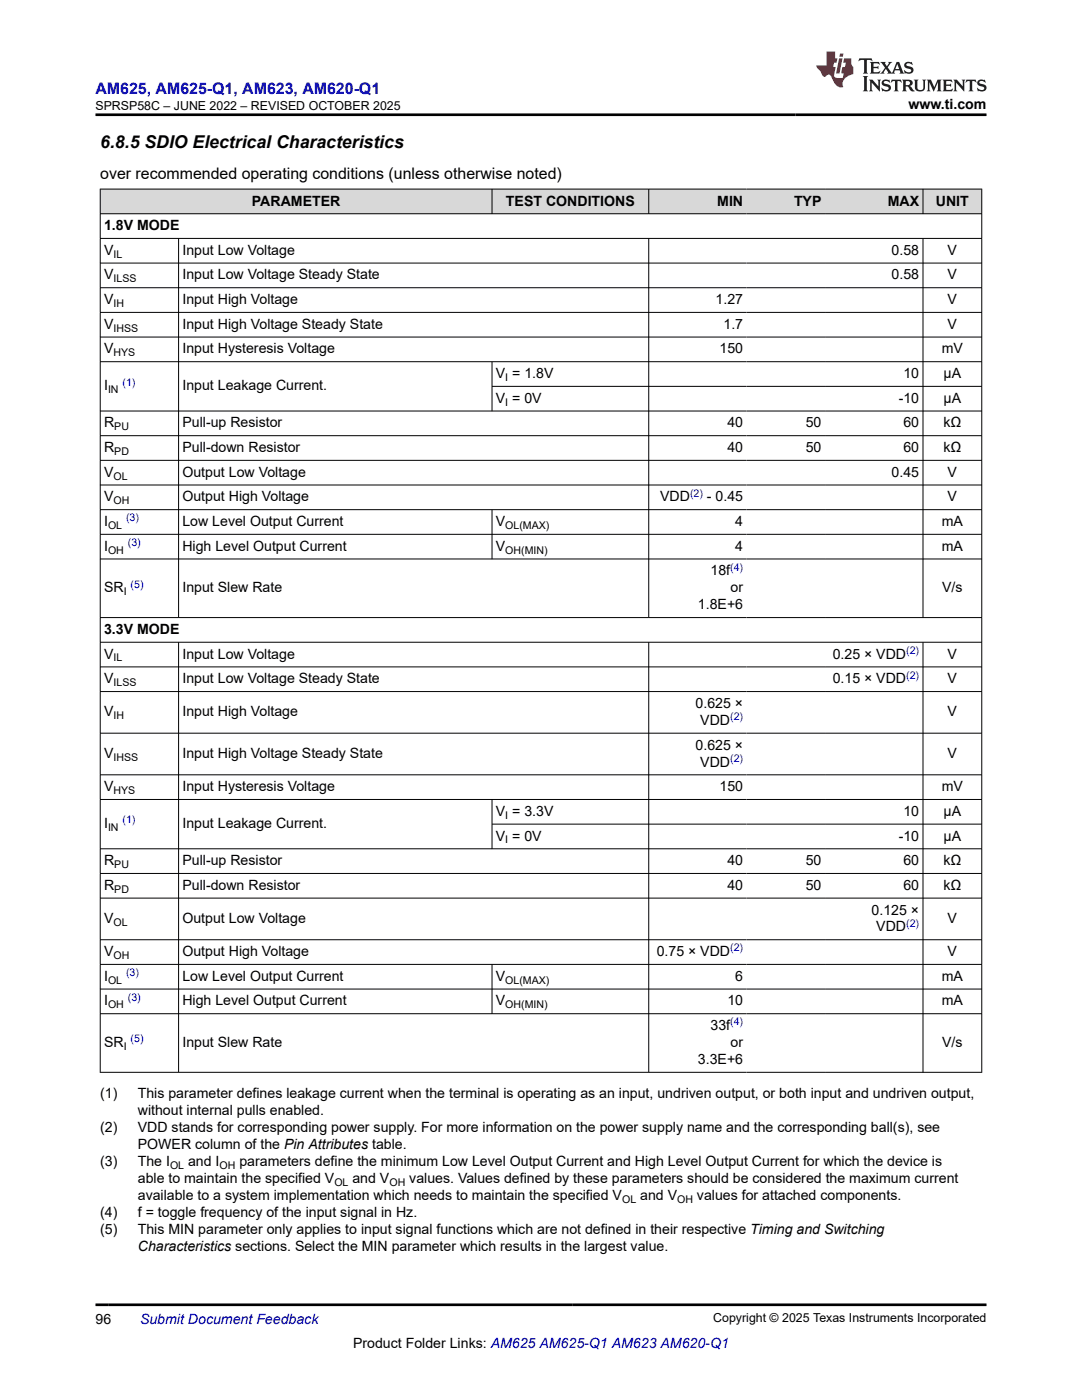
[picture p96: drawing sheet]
<svg xmlns="http://www.w3.org/2000/svg" width="216mm" height="279mm" viewBox="0 0 216 279" stroke-linecap="round" stroke-linejoin="round" font-family="sans-serif">
<defs><g id="words">
<text font-size="3.5" x="20" y="29.6">6.8.5 SDIO Electrical Characteristics</text>
<text font-size="3.2" fill="#00f" x="19" y="18.7">AM625, AM625-Q1, AM623, AM620-Q1</text>
<text font-size="3.2" x="20" y="35.6">over recommended operating conditions (unless otherwise noted)</text>
<g font-size="2.8">
<text x="181.3" y="21.8">www.ti.com</text>
<text x="50.3" y="41">PARAMETER</text>
<text x="101" y="41">TEST CONDITIONS</text>
<text x="143.1" y="41">MIN</text>
<text x="158.4" y="41">TYP</text>
<text x="177.1" y="41">MAX</text>
<text x="186.7" y="41">UNIT</text>
<text x="20.8" y="45.9">1.8V MODE</text>
<text x="20.8" y="50.9">V</text>
<text x="36.4" y="50.9">Input Low Voltage</text>
<text x="177.9" y="50.9">0.58</text>
<text x="189.1" y="50.9">V</text>
<text x="20.8" y="55.8">V</text>
<text x="36.4" y="55.8">Input Low Voltage Steady State</text>
<text x="177.9" y="55.8">0.58</text>
<text x="189.1" y="55.8">V</text>
<text x="20.8" y="60.7">V</text>
<text x="20.8" y="65.6">V</text>
<text x="36.4" y="60.7">Input High Voltage</text>
<text x="36.4" y="65.6">Input High Voltage Steady State</text>
<text x="142.8" y="60.7">1.27</text>
<text x="144.4" y="65.6">1.7</text>
<text x="189.1" y="60.7">V</text>
<text x="189.1" y="65.6">V</text>
<text x="20.8" y="70.5">V</text>
<text x="36.4" y="70.5">Input Hysteresis Voltage</text>
<text x="143.6" y="70.5">150</text>
<text x="187.9" y="70.5">mV</text>
<text x="20.8" y="77.9">I</text>
<text x="36.4" y="77.9">Input Leakage Current.</text>
<text x="98.9" y="75.5">V = 1.8V</text>
<text x="180.3" y="75.5">10</text>
<text x="188.3" y="75.5">µA</text>
<text x="98.9" y="80.4">V = 0V</text>
<text x="179.3" y="80.4">-10</text>
<text x="188.3" y="80.4">µA</text>
<text x="20.8" y="85.3">R</text>
<text x="36.4" y="85.3">Pull-up Resistor</text>
<text x="145.1" y="85.3">40</text>
<text x="160.8" y="85.3">50</text>
<text x="180.3" y="85.3">60</text>
<text x="188.2" y="85.3">kΩ</text>
<text x="20.8" y="90.2">R</text>
<text x="20.8" y="95.1">V</text>
<text x="36.4" y="90.2">Pull-down Resistor</text>
<text x="36.4" y="95.1">Output Low Voltage</text>
<text x="145.1" y="90.2">40</text>
<text x="160.8" y="90.2">50</text>
<text x="177.9" y="95.1">0.45</text>
<text x="180.3" y="90.2">60</text>
<text x="188.2" y="90.2">kΩ</text>
<text x="189.1" y="95.1">V</text>
<text x="20.8" y="100.1">V</text>
<text x="36.4" y="100.1">Output High Voltage</text>
<text x="131.7" y="100.1">VDD</text>
<text x="141.1" y="100.1">- 0.45</text>
<text x="189.1" y="100.1">V</text>
<text x="20.8" y="105">I</text>
<text x="36.4" y="105">Low Level Output Current</text>
<text x="98.9" y="105">V</text>
<text x="146.7" y="105">4</text>
<text x="187.9" y="105">mA</text>
<text x="20.8" y="109.9">I</text>
<text x="36.4" y="109.9">High Level Output Current</text>
<text x="98.9" y="109.9">V</text>
<text x="146.7" y="109.9">4</text>
<text x="187.9" y="109.9">mA</text>
<text x="20.8" y="118.2">SR</text>
<text x="36.4" y="118.2">Input Slew Rate</text>
<text x="141.8" y="114.8">18f</text>
<text x="145.8" y="118.2">or</text>
<text x="188" y="118.2">V/s</text>
<text x="139.3" y="121.6">1.8E+6</text>
<text x="20.8" y="126.5">3.3V MODE</text>
<text x="20.8" y="131.4">V</text>
<text x="36.4" y="131.4">Input Low Voltage</text>
<text x="166.2" y="131.4">0.25 × VDD</text>
<text x="189.1" y="131.4">V</text>
<text x="20.8" y="136.4">V</text>
<text x="36.4" y="136.4">Input Low Voltage Steady State</text>
<text x="166.2" y="136.4">0.15 × VDD</text>
<text x="189.1" y="136.4">V</text>
<text x="20.8" y="143">V</text>
<text x="36.4" y="143">Input High Voltage</text>
<text x="138.8" y="141.3">0.625 ×</text>
<text x="189.1" y="143">V</text>
<text x="138.8" y="149.6">0.625 ×</text>
<text x="139.7" y="144.7">VDD</text>
<text x="20.8" y="151.3">V</text>
<text x="36.4" y="151.3">Input High Voltage Steady State</text>
<text x="139.7" y="153">VDD</text>
<text x="189.1" y="151.3">V</text>
<text x="20.8" y="157.9">V</text>
<text x="36.4" y="157.9">Input Hysteresis Voltage</text>
<text x="143.6" y="157.9">150</text>
<text x="187.9" y="157.9">mV</text>
<text x="20.8" y="165.3">I</text>
<text x="36.4" y="165.3">Input Leakage Current.</text>
<text x="98.9" y="162.8">V = 3.3V</text>
<text x="98.9" y="167.7">V = 0V</text>
<text x="179.3" y="167.7">-10</text>
<text x="180.3" y="162.8">10</text>
<text x="188.3" y="162.8">µA</text>
<text x="188.3" y="167.7">µA</text>
<text x="20.8" y="172.7">R</text>
<text x="36.4" y="172.7">Pull-up Resistor</text>
<text x="145.1" y="172.7">40</text>
<text x="160.8" y="172.7">50</text>
<text x="180.3" y="172.7">60</text>
<text x="188.2" y="172.7">kΩ</text>
<text x="20.8" y="177.6">R</text>
<text x="36.4" y="177.6">Pull-down Resistor</text>
<text x="145.1" y="177.6">40</text>
<text x="160.8" y="177.6">50</text>
<text x="180.3" y="177.6">60</text>
<text x="188.2" y="177.6">kΩ</text>
<text x="20.8" y="184.2">V</text>
<text x="36.4" y="184.2">Output Low Voltage</text>
<text x="173.9" y="182.5">0.125 ×</text>
<text x="174.9" y="185.9">VDD</text>
<text x="189.1" y="184.2">V</text>
<text x="20.8" y="190.8">V</text>
<text x="36.4" y="190.8">Output High Voltage</text>
<text x="131" y="190.8">0.75 × VDD</text>
<text x="189.1" y="190.8">V</text>
<text x="20.8" y="195.7">I</text>
<text x="36.4" y="195.7">Low Level Output Current</text>
<text x="98.9" y="195.7">V</text>
<text x="146.7" y="195.7">6</text>
<text x="187.9" y="195.7">mA</text>
<text x="20.8" y="200.7">I</text>
<text x="36.4" y="200.7">High Level Output Current</text>
<text x="98.9" y="200.7">V</text>
<text x="145.1" y="200.7">10</text>
<text x="187.9" y="200.7">mA</text>
<text x="20.8" y="209">SR</text>
<text x="36.4" y="209">Input Slew Rate</text>
<text x="141.8" y="205.6">33f</text>
<text x="145.8" y="209">or</text>
<text x="188" y="209">V/s</text>
<text x="139.3" y="212.4">3.3E+6</text>
<text x="20" y="219.2">(1)</text>
<text x="27.5" y="219.2">This parameter defines leakage current when the terminal is operating as an input, undriven output, or both input and undriven output,</text>
<text x="20" y="225.9">(2)</text>
<text x="27.5" y="222.5">without internal pulls enabled.</text>
<text x="27.5" y="225.9">VDD stands for corresponding power supply. For more information on the power supply name and the corresponding ball(s), see</text>
<text x="20" y="232.7">(3)</text>
<text x="27.5" y="229.3">POWER column of the Pin Attributes table.</text>
<text x="27.5" y="232.7">The I</text>
<text x="37.5" y="232.7">and I</text>
<text x="47.8" y="232.7">parameters define the minimum Low Level Output Current and High Level Output Current for which the device is</text>
<text x="27.5" y="236.1">able to maintain the specified V</text>
<text x="27.5" y="239.5">available to a system implementation which needs to maintain the specified V</text>
<text x="70.3" y="236.1">and V</text>
<text x="81.7" y="236.1">values. Values defined by these parameters should be considered the maximum current</text>
<text x="127.7" y="239.5">and V</text>
<text x="139.1" y="239.5">values for attached components.</text>
<text x="20" y="242.9">(4)</text>
<text x="27.5" y="242.9">f = toggle frequency of the input signal in Hz.</text>
<text x="20" y="246.2">(5)</text>
<text x="27.5" y="246.2">This MIN parameter only applies to input signal functions which are not defined in their respective Timing and Switching</text>
<text x="27.5" y="249.6">Characteristics sections. Select the MIN parameter which results in the largest value.</text>
<text x="19" y="264.2">96</text>
<text x="70.5" y="269">Product Folder Links: AM625 AM625-Q1 AM623 AM620-Q1</text>
</g>
<text font-size="2.8" fill="#00f" x="27.9" y="264.2">Submit Document Feedback</text>
<g font-size="2.5">
<text x="19" y="21.9">SPRSP58C – JUNE 2022 – REVISED OCTOBER 2025</text>
<text x="142.3" y="263.9">Copyright © 2025 Texas Instruments Incorporated</text>
</g>
<g font-size="2.1">
<text x="22.6" y="51.4">IL</text>
<text x="22.6" y="56.3">ILSS</text>
<text x="22.6" y="61.3">IH</text>
<text x="22.6" y="66.2">IHSS</text>
<text x="22.6" y="71.1">HYS</text>
<text x="100.8" y="76">I</text>
<text x="21.6" y="78.5">IN</text>
<text x="100.8" y="80.9">I</text>
<text x="22.8" y="85.9">PU</text>
<text x="22.6" y="95.7">OL</text>
<text x="22.8" y="90.8">PD</text>
<text x="22.6" y="100.6">OH</text>
<text x="21.6" y="105.6">OL</text>
<text x="100.8" y="105.6">OL(MAX)</text>
<text x="21.6" y="110.5">OH</text>
<text x="100.8" y="110.5">OH(MIN)</text>
<text x="24.7" y="118.8">I</text>
<text x="22.6" y="132">IL</text>
<text x="22.6" y="136.9">ILSS</text>
<text x="22.6" y="143.5">IH</text>
<text x="22.6" y="151.9">IHSS</text>
<text x="22.6" y="158.5">HYS</text>
<text x="21.6" y="165.9">IN</text>
<text x="100.8" y="163.4">I</text>
<text x="22.8" y="173.2">PU</text>
<text x="100.8" y="168.3">I</text>
<text x="22.8" y="178.2">PD</text>
<text x="22.6" y="184.8">OL</text>
<text x="22.6" y="191.4">OH</text>
<text x="21.6" y="196.3">OL</text>
<text x="100.8" y="196.3">OL(MAX)</text>
<text x="21.6" y="201.2">OH</text>
<text x="100.8" y="201.2">OH(MIN)</text>
<text x="24.7" y="209.5">I</text>
<text x="33.9" y="233.3">OL</text>
<text x="43.8" y="233.3">OH</text>
<text x="66.7" y="236.7">OL</text>
<text x="77.7" y="236.7">OH</text>
<text x="124.1" y="240">OL</text>
<text x="135.1" y="240">OH</text>
</g>
<g font-size="2.1" fill="#00f">
<text x="24.5" y="77">(1)</text>
<text x="137.7" y="99.1">(2)</text>
<text x="25.2" y="104">(3)</text>
<text x="25.5" y="109">(3)</text>
<text x="145.7" y="113.9">(4)</text>
<text x="26.1" y="117.3">(5)</text>
<text x="180.8" y="130.5">(2)</text>
<text x="180.8" y="135.4">(2)</text>
<text x="145.7" y="143.7">(2)</text>
<text x="145.7" y="152">(2)</text>
<text x="24.5" y="164.3">(1)</text>
<text x="180.8" y="185">(2)</text>
<text x="145.7" y="189.9">(2)</text>
<text x="25.2" y="194.8">(3)</text>
<text x="25.5" y="199.7">(3)</text>
<text x="26.1" y="208">(5)</text>
<text x="145.7" y="204.6">(4)</text>
</g>
</g></defs>
<g fill="#d8d8d8">
<path d="M20 37.7h175.9v5h-175.9z" fill-rule="evenodd"/>
<path d="M20.1 37.8h78v4.8h-78z" fill-rule="evenodd"/>
<path d="M98.2 37.8h31.2v4.8h-31.2z" fill-rule="evenodd"/>
<path d="M129.5 37.8h19.5v4.8h-19.5z" fill-rule="evenodd"/>
<path d="M149 37.8h15.6v4.8h-15.6z" fill-rule="evenodd"/>
<path d="M164.6 37.8h19.5v4.8h-19.5z" fill-rule="evenodd"/>
<path d="M184.2 37.8h11.6v4.8h-11.6z" fill-rule="evenodd"/>
</g>
<g fill="none" stroke="#000" stroke-width=".2">
<path d="M19.9 37.7h176.1M20 37.7v176.4M98.2 37.7v5M129.4 37.7v5M184.2 37.7v5M195.9 37.7v176.4M19.9 42.7h176.1M19.9 47.6h176.1M19.9 52.5h176.1M19.9 57.4h176.1M35.6 47.6v75.7M129.4 47.6v75.7"/>
<path d="M184.2 47.6v75.7M19.9 62.3h176.1M19.9 67.3h176.1M19.9 72.2h176.1M98.2 72.2v9.9M98.2 77.1h97.8M19.9 82h176.1M19.9 87h176.1M19.9 91.9h176.1M19.9 96.8h176.1M19.9 101.7h176.1M19.9 106.6h176.1"/>
<path d="M19.9 111.6h176.1M98.2 101.7v9.9M19.9 123.3h176.1M19.9 128.2h176.1M19.9 133.1h176.1M19.9 138h176.1M35.6 128.2v85.9M129.4 128.2v85.9M184.2 128.2v85.9M19.9 146.3h176.1M19.9 154.6h176.1M19.9 159.6h176.1"/>
<path d="M98.2 159.6v9.9M19.9 169.4h176.1M19.9 174.3h176.1M19.9 179.2h176.1M98.2 164.5h97.8M19.9 187.5h176.1M19.9 192.5h176.1M19.9 197.4h176.1M98.2 192.5v9.9M19.9 202.3h176.1M19.9 214h176.1"/>
</g>
<path d="M171.5 11.6l-.2 .6 .5-.2h.6v.1v2.2l-.2 .4h1l-.2-.4v-2.2v-.1h.5l.6 .2-.2-.6zM173.6 12.4l.2 .3v1.6l-.2 .4h1.9l.1-.6a1.08 1.08 0 0 1-1.3 .2v-.7h.6l.4 .2v-.7l-.4 .2h-.6v-.5l.2-.2a1 1 0 0 1 1 .3l-.1-.5zM175.7 12.4l.9 1.1-1 1.2h.9l-.2-.2 .5-.8 .4 .8-.2 .2h1.6l-.2-.2 .2-.5h.9l.1 .5-.1 .2h.9l-.2-.4-.8-1.9h-.5l-.9 2.1-.9-1.1 .9-1h-.8l.2 .2-.4 .6-.4-.6 .2-.2zM179 12.8l.4 1h-.7zM180.7 12.5a.65 .65 0 0 0-.2 .7 .65 .65 0 0 0 .6 .5l.6 .1 .1 .3a.79 .79 0 0 1-.7 .4 .79 .79 0 0 1-.7-.5l.1 .7 .2-.1a.93 .93 0 0 0 1.1 0 .93 .93 0 0 0 .4-.9 1.46 1.46 0 0 0-1.2-.6l-.1-.3a1.09 1.09 0 0 1 1.2 .2l-.2-.6-.1 .1-.5-.2zM172.2 15.2l.2 .4v2.2l-.2 .4h1l-.2-.4v-2.2l.2-.4zM173.4 15.9l.2 .4v1.5l-.2 .4h.8l-.3-.4 .1-1.3 1.6 1.8v-2l.2-.4h-.7l.1 .2 .1 1.1-1.2-1.3zM176.2 16a.65 .65 0 0 0-.2 .8 .65 .65 0 0 0 .6 .4l.6 .2 .1 .2a.79 .79 0 0 1-.7 .4 .79 .79 0 0 1-.7-.5l.1 .7 .2-.1a.93 .93 0 0 0 1.1 .1 .93 .93 0 0 0 .4-1 1.46 1.46 0 0 0-1.2-.5l-.1-.4a1.09 1.09 0 0 1 1.2 .2l-.1-.6-.2 .1-.5-.1zM177.9 15.9l-.1 .6a.63 .63 0 0 1 .8-.3v1.6l-.3 .4h1l-.2-.4v-1.6a.66 .66 0 0 1 .8 .3l-.1-.6zM180 15.9l.2 .4v1.5l-.2 .4h1l-.2-.2-.1-.7h.5l.1 .2a.79 .79 0 0 0 1.2 .6l-1-.9a.61 .61 0 0 0 .6-.6 .61 .61 0 0 0-.5-.7zM180.8 16.2h.1a.47 .47 0 0 1 .5 .1 .47 .47 0 0 1 .1 .5l-.1 .1-.7 .1zM182.3 15.9l.2 .2a2.27 2.27 0 0 0 .4 2 1.04 1.04 0 0 0 1.7-.7v-1.3l.2-.2h-.8l.2 .4v1.1a.6 .6 0 0 1-.6 .6 .6 .6 0 0 1-.6-.6v-1.1l.3-.4zM184.9 15.9l.2 .4v1.5l-.2 .4h.8l-.3-.4v-1.4l.9 1.9 .9-1.9v1.4l-.3 .4h1l-.2-.4v-1.5l.2-.4h-.8l-.7 1.5-.6-1.5zM188.1 15.9l.2 .4v1.5l-.2 .4h1.9l.1-.6a1.09 1.09 0 0 1-1.3 .2v-.7h.6l.4 .2v-.6l-.4 .2h-.6v-.6l.2-.1a1.01 1.01 0 0 1 1 .3l-.1-.6zM190.2 15.9l.3 .4v1.5l-.3 .4h.8l-.2-.4v-1.3l1.6 1.8v-2l.2-.4h-.7l.2 .2v1.1l-1.2-1.3zM192.8 15.9l-.1 .6a.63 .63 0 0 1 .8-.3v1.6l-.3 .4h1l-.2-.4v-1.6a.66 .66 0 0 1 .8 .3l-.1-.6zM195.2 16a.65 .65 0 0 0-.2 .8 .65 .65 0 0 0 .6 .4l.6 .2 .2 .2a.79 .79 0 0 1-.7 .4 .79 .79 0 0 1-.7-.5l.1 .7 .2-.1a.93 .93 0 0 0 1 .1 .93 .93 0 0 0 .5-1 1.46 1.46 0 0 0-1.3-.5v-.4a1.09 1.09 0 0 1 1.2 .2l-.2-.6-.2 .1-.5-.1z" fill="#231f20"/>
<path d="M164.9 10.3v2.7h-2l.1 .4 .8 1a.95 .95 0 0 0 1 .9 .59 .59 0 0 1 .5-.4 .59 .59 0 0 1 .5 .3l.4 .8a1.59 1.59 0 0 0 2.1 1.4 1.61 1.61 0 0 1 1-2.3l1-.3-.1-1.5a1.59 1.59 0 0 1-.3-1.7h-1.5l-.2 .9h.6l-.2 .9h-.5l-.2 .9v.3l.4 .1-.1 .9h-.7a.73 .73 0 0 1-1-.7l.3-1.5h-.5l.1-.9h.5l.2-.9h-.5v-1.3zM167.4 11.6l-.6 3.1h.7l.6-3.1zM167.6 10.7l-.1 .6h.7l.1-.6z" fill="#ed1c24"/>
<path d="M19 22.9h177.8M19 260.4h177.8" fill="none" stroke="#000" stroke-width=".53"/>
<use href="#words"/>
</svg>
